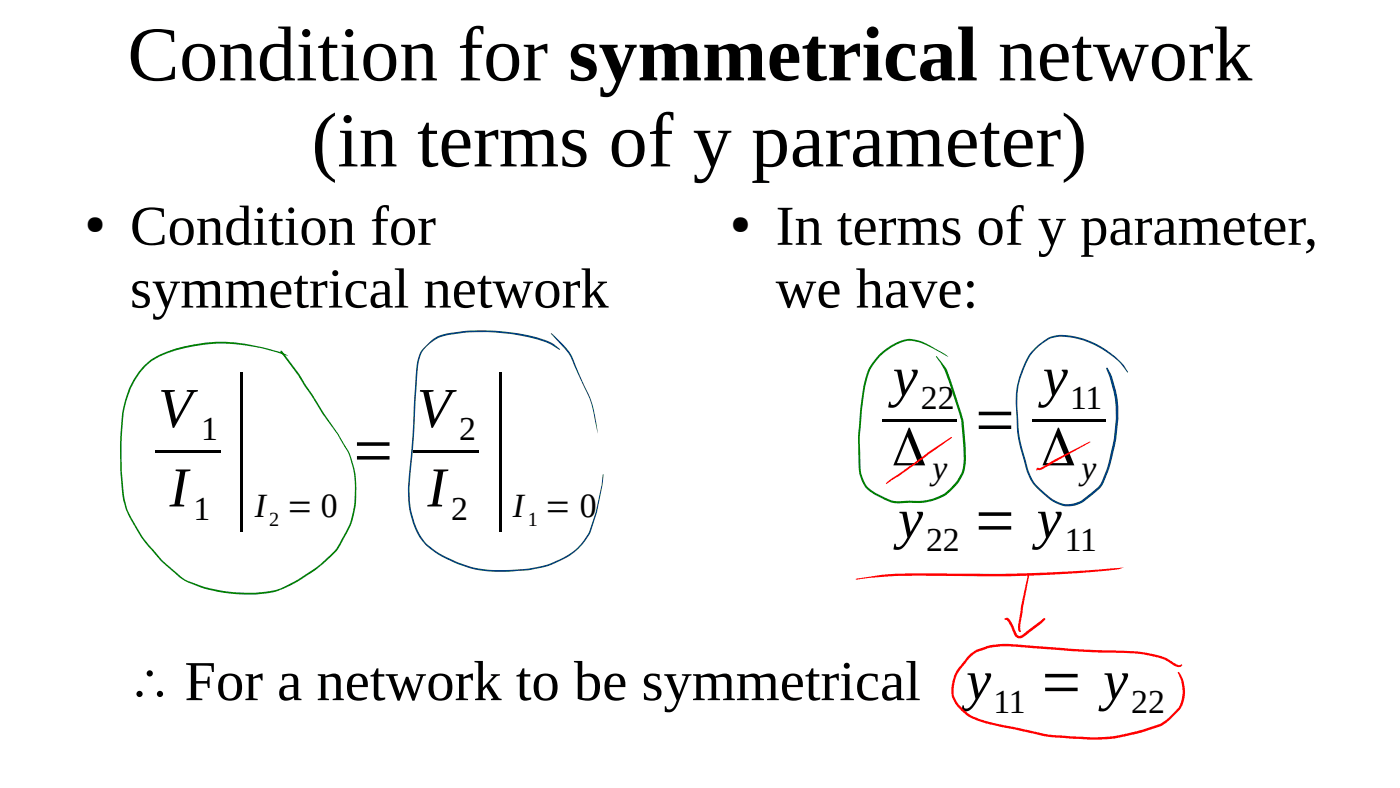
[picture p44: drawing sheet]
<svg xmlns="http://www.w3.org/2000/svg" width="280mm" height="158mm" viewBox="0 0 280 158" stroke-linecap="round" stroke-linejoin="round" font-family="sans-serif">
<defs><g id="words">
<g font-size="31.7">
<text x="46.1" y="99.5">|</text>
<text x="97.8" y="99.5">|</text>
</g>
<g font-size="15.5">
<text x="25.5" y="16.1">Condition for symmetrical network</text>
<text x="62.3" y="33.3">(in terms of y parameter)</text>
</g>
<g font-size="11.3">
<text x="26" y="48.9">Condition for</text>
<text x="155.1" y="48.9">In terms of y parameter,</text>
<text x="26" y="61.5">symmetrical network</text>
<text x="155.1" y="61.5">we have:</text>
<text x="178.6" y="79.1">y</text>
<text x="208.6" y="79.1">y</text>
<text x="31.6" y="85.4">V</text>
<text x="83.4" y="85.4">V</text>
<text x="194.5" y="87.4">=</text>
<text x="70.2" y="93.5">=</text>
<text x="178.4" y="93">Δ</text>
<text x="208.2" y="93">Δ</text>
<text x="33.9" y="101.2">I</text>
<text x="85.5" y="101.2">I</text>
<text x="179.6" y="107.5">y</text>
<text x="194.5" y="107.5">= y</text>
<text x="26" y="139.9">∴ For a network to be symmetrical</text>
<text x="193.2" y="139.8">y</text>
<text x="207.8" y="139.8">= y</text>
</g>
<g font-size="6.8">
<text x="184.2" y="81.7">22</text>
<text x="214" y="81.7">11</text>
<text x="40.3" y="88">1</text>
<text x="91.8" y="88">2</text>
<text x="186.5" y="95.7">y</text>
<text x="216.3" y="95.7">y</text>
<text x="38.7" y="103.9">1</text>
<text x="51" y="103.3">I = 0</text>
<text x="90.2" y="103.9">2</text>
<text x="102.6" y="103.3">I = 0</text>
<text x="185.2" y="110.1">22</text>
<text x="213" y="110.1">11</text>
<text x="198.7" y="142.4">11</text>
<text x="226.3" y="142.4">22</text>
</g>
<g font-size="5.1">
<text x="17" y="46.3">●</text>
<text x="146.1" y="46.3">●</text>
</g>
<g font-size="4.1">
<text x="53.8" y="105.1">2</text>
<text x="105.5" y="105.1">1</text>
</g>
</g></defs>
<g fill="#000">
<path d="M31.1 89.9h13v.6h-13z" fill-rule="evenodd"/>
<path d="M82.7 89.9h13v.6h-13z" fill-rule="evenodd"/>
<path d="M176.5 83.8h14.9v.6h-14.9z" fill-rule="evenodd"/>
<path d="M206.5 83.8h14.7v.6h-14.7z" fill-rule="evenodd"/>
</g>
<g fill="#008000">
<path d="M28.8 73.1a9.4 9.4 0 0 1 3.1-2.2l3.3-1.2a34 34 0 0 1 9.6-1.4 44.4 44.4 0 0 1 11.9 2.4l.9 .4-1.2-.3a36.9 36.9 0 0 0-15.2-2l-4.1 .7-1.8 .5-3.2 1.2a11 11 0 0 0-5.3 5.3 19.7 19.7 0 0 0-2.3 8.5 56.6 56.6 0 0 0 .7 15.7 24.2 24.2 0 0 0 4.2 7.7l3.1 3.6 3.9 3.4a25.8 25.8 0 0 0 12.6 3.1 16.6 16.6 0 0 0 10.6-2.7 30.2 30.2 0 0 0 7.4-5.8 25.5 25.5 0 0 0 3.4-6.7 20.1 20.1 0 0 0-1-13.3l-1.9-3.1-3-4.1-4.9-7.8-3.5-4.7 .1-.2h.2l3.4 4.7 5 7.8 2.9 4.2 1 1.7a17.1 17.1 0 0 1 2.5 11.2 16.3 16.3 0 0 1-2.7 8.4l-1.1 2a31.8 31.8 0 0 1-11.4 7.8 25.9 25.9 0 0 1-14.1 0 16.8 16.8 0 0 1-6.2-2.6l-1.4-1.3a21.2 21.2 0 0 1-4-4.1 28.5 28.5 0 0 1-5.4-9.1 58.6 58.6 0 0 1-.6-16.8 17.3 17.3 0 0 1 4.5-10.9z"/>
<path d="M175.7 71a9.7 9.7 0 0 1 6.5-3.2l1.4 .2a30.2 30.2 0 0 1 6.1 3.3l-.7-.3a19.1 19.1 0 0 0-6.2-2.8 6.2 6.2 0 0 0-4.9 1.5 10.8 10.8 0 0 0-5 8.2l-.5 4-.4 5.3 .1 6.2a5.6 5.6 0 0 0 3.1 5.2l3.3 1.5h5.4a9 9 0 0 0 8.7-7 41.7 41.7 0 0 0-.4-9.1 85.9 85.9 0 0 0-3.4-10.2l-1.6-2.5 .1-.1a10.1 10.1 0 0 1 2.9 4.9l2.5 7.8a36.4 36.4 0 0 1 .3 9.6 9.4 9.4 0 0 1-9.1 7h-5.3l-3-1.3a5.9 5.9 0 0 1-3.9-5.5l-.1-6.5 .3-4a28.6 28.6 0 0 1 1.9-9.6z"/>
</g>
<g fill="#004080">
<path d="M85 69.3a7.5 7.5 0 0 1 5.8-2.9 40.4 40.4 0 0 1 19.1 1.9l.9 .5 1.2 1-.1 .1-1.3-.8a30.7 30.7 0 0 0-12.5-2.7 30.3 30.3 0 0 0-10.5 1.2 6.4 6.4 0 0 0-3.8 4.6 137.5 137.5 0 0 0-1 14.8l-.9 10.6a15.9 15.9 0 0 0 3.5 11.2 23.4 23.4 0 0 0 17.6 5.1l1.9-.2a18.3 18.3 0 0 0 10.6-4.2l1.3-1.6 1-1.6a51.2 51.2 0 0 0 2.8-11.5l.1 .1a40.4 40.4 0 0 1-2.8 11.9 14.5 14.5 0 0 1-7.8 6.2l-1.1 .3a34.5 34.5 0 0 1-14.9 .3 21.1 21.1 0 0 1-9.2-4.9 16 16 0 0 1-3.3-11.1l.2-2.8a182.4 182.4 0 0 0 1.1-15.9l.3-4a10.2 10.2 0 0 1 1-4.8z"/>
<path d="M110.2 66.6l2.3 2.1 1.6 2 2.8 6.5a22.9 22.9 0 0 1 2.6 9.4l-.3-1.5a21.2 21.2 0 0 0-2.4-7.9l-2.8-6.1-.9-1.2-2.9-3.2z"/>
<path d="M207 69.5a7.5 7.5 0 0 1 4.2-2.5 16.9 16.9 0 0 1 13.6 6l.8 1.5-1.2-1.5a17 17 0 0 0-13.2-5.6 8.4 8.4 0 0 0-4.9 3.3l-1.1 2-1.1 2.9-.4 1.6-.2 3 .4 7.1 1.8 6.8a8.6 8.6 0 0 0 3.4 4.6l.9 .7a5.2 5.2 0 0 0 7.1 0l2.4-2 .6-.7 1.2-3 .7-2.4a26.3 26.3 0 0 0-.3-16.4l-.5-1.3 .2-.2 .2 .3a21.2 21.2 0 0 1 1.6 14.1l-.6 2.8a22.1 22.1 0 0 1-2.5 6.8 12.9 12.9 0 0 1-5 3.6 5.8 5.8 0 0 1-5.6-1.5 10.3 10.3 0 0 1-4-4.9l-1.9-6.8-.2-1.7-.2-4.1a16.3 16.3 0 0 1 .6-6.6l1.8-4.1z"/>
</g>
<g fill="#f00">
<path d="M177.2 96.5l9.3-6.7 3.6-2.4h.3l-10.6 7.8-2.5 1.5z"/>
<path d="M207.4 93.6l.8-.1 2.7-1.6 7-3.6h.2l-9.9 5.6a.4 .4 0 0 1-.7-.1l-.1 .3-.2-.2z"/>
<path d="M171.2 115.7l5.3-.8a94.1 94.1 0 0 1 13.4-.3 309.2 309.2 0 0 0 34.3-1.1l.5-.1-.6 .3a197.5 197.5 0 0 1-31.6 1.4h-2.6a100.9 100.9 0 0 0-18.7 .8z"/>
<path d="M205.6 114.8l.1-.1 .2 .1-1.8 9.9-.1 .9 .2 .5a.35 .35 0 0 1-.4 .1 .35 .35 0 0 1-.2-.4l.6-4.6z"/>
<path d="M201 123.6l.5-.1a4.1 4.1 0 0 1 1.5 2.4l.5 1 .6 .2 4.6-3.5h.3v.3l-.5 .6-3.2 2.4a1.49 1.49 0 0 1-2 .5l-.4-.4-1.3-2.7-.2-.4-.5-.2z"/>
<path d="M193.8 131l.6-.6a12.3 12.3 0 0 1 7.9-1.7l11.9 1 8.2 .3a29 29 0 0 1 10.9 1.5l2.1 1.4 .6 .1 .3-.2 .2 .1a1 1 0 0 1-1.7 .1l-1.6-1a27 27 0 0 0-10.8-1.5l-8.3-.4-11.9-.9a11.9 11.9 0 0 0-7.6 1.7l-.9 .8-1.7 2.2a7.3 7.3 0 0 0-1.1 5.4 8.6 8.6 0 0 0 5.2 4.5l2.7 .7 9.8 2.1 2.1 .3a74.5 74.5 0 0 0 10.9 .4 43.7 43.7 0 0 0 8.4-2 8.6 8.6 0 0 0 5.5-3.6 7.1 7.1 0 0 0 .1-7.3l.1-.1a6.5 6.5 0 0 1 .1 7.7 9.5 9.5 0 0 1-4.3 3.4 51.9 51.9 0 0 1-8.6 2.2 64.5 64.5 0 0 1-14.4-.5l-7-1.6a25.2 25.2 0 0 1-7.9-2.4 7 7 0 0 1-3.3-4.4 8 8 0 0 1 1.5-5.3z"/>
</g>
<use href="#words"/>
</svg>
